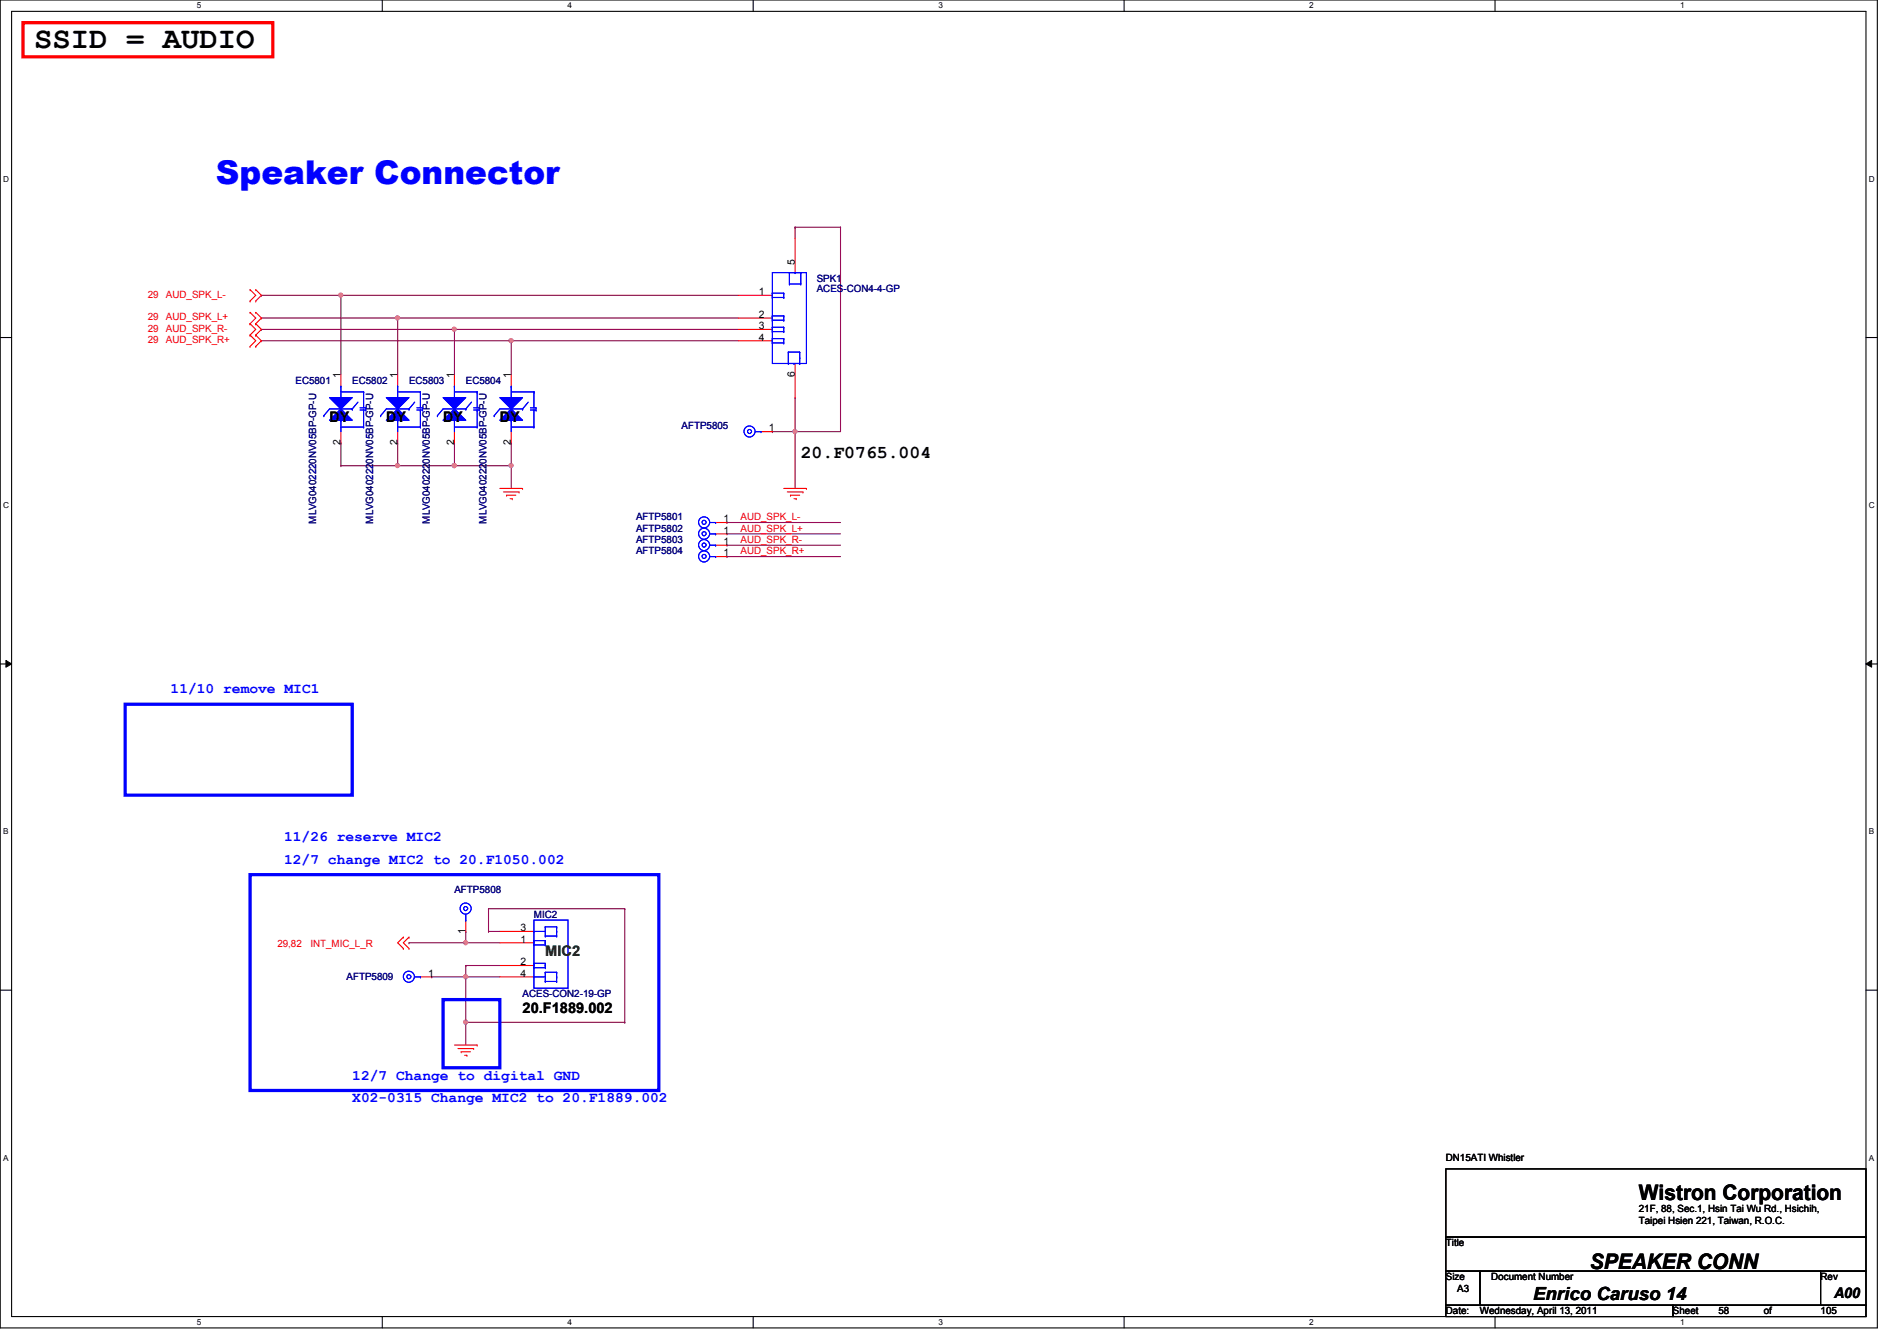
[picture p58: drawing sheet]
<svg xmlns="http://www.w3.org/2000/svg" width="297mm" height="210mm" viewBox="0 0 297 210" stroke-linecap="round" stroke-linejoin="round" font-family="sans-serif">
<defs><g id="words">
<text font-size="5.1" fill="#00f" x="33.8" y="28.7">Speaker Connector</text>
<text font-size="4.8" x="5.4" y="7.6">SSID = AUDIO</text>
<g font-size="3.3">
<text x="256.6" y="187.9">Wistron Corporation</text>
<text x="249" y="198.6">SPEAKER CONN</text>
</g>
<g font-size="2.8">
<text x="125.4" y="71.7">20.F0765.004</text>
<text x="240.1" y="203.5">Enrico Caruso 14</text>
</g>
<g font-size="2.3">
<text x="51.6" y="66.1">DY</text>
<text x="60.5" y="66.1">DY</text>
<text x="69.4" y="66.1">DY</text>
<text x="78.3" y="66.1">DY</text>
<text x="81.8" y="158.6">20.F1889.002</text>
<text x="287.2" y="203.2">A00</text>
</g>
<g font-size="2.3" fill="#00f">
<text x="26.7" y="108.5">11/10 remove MIC1</text>
<text x="44.5" y="131.7">11/26 reserve MIC2</text>
<text x="44.5" y="135.2">12/7 change MIC2 to 20.F1050.002</text>
<text x="55.2" y="169">12/7 Change to digital GND</text>
<text x="55.2" y="172.6">X02-0315 Change MIC2 to 20.F1889.002</text>
</g>
<text font-size="2.3" fill="#008000" x="85.4" y="149.7">MIC2</text>
<g font-size="1.6">
<text x="124.5" y="41.4" transform="rotate(-90 124.5 41.4)">5</text>
<text x="118.8" y="46.2">1</text>
<text x="118.8" y="53.3">4</text>
<text x="118.8" y="51.5">3</text>
<text x="118.8" y="49.7">2</text>
<text x="53.3" y="59.2" transform="rotate(-90 53.3 59.2)">1</text>
<text x="62.2" y="59.2" transform="rotate(-90 62.2 59.2)">1</text>
<text x="71.1" y="59.2" transform="rotate(-90 71.1 59.2)">1</text>
<text x="80" y="59.2" transform="rotate(-90 80 59.2)">1</text>
<text x="124.5" y="59" transform="rotate(-90 124.5 59)">6</text>
<text x="53.3" y="69.7" transform="rotate(-90 53.3 69.7)">2</text>
<text x="62.2" y="69.7" transform="rotate(-90 62.2 69.7)">2</text>
<text x="71.1" y="69.7" transform="rotate(-90 71.1 69.7)">2</text>
<text x="80" y="69.7" transform="rotate(-90 80 69.7)">2</text>
<text x="120.4" y="67.5">1</text>
<text x="113.3" y="83.5">1</text>
<text x="113.3" y="81.7">1</text>
<text x="113.3" y="87.1">1</text>
<text x="113.3" y="85.3">1</text>
<text x="72.9" y="146.1" transform="rotate(-90 72.9 146.1)">1</text>
<text x="81.5" y="147.5">1</text>
<text x="81.5" y="145.8">3</text>
<text x="67.1" y="152.9">1</text>
<text x="81.5" y="151.1">2</text>
<text x="81.5" y="152.9">4</text>
<text x="226.4" y="181.7">DN15ATI Whistler</text>
<text x="256.6" y="189.7">21F, 88, Sec.1, Hsin Tai Wu Rd., Hsichih,</text>
<text x="256.6" y="191.6">Taipei Hsien 221, Taiwan, R.O.C.</text>
<text x="226.4" y="195.1">Title</text>
<text x="226.4" y="200.4">Size</text>
<text x="228.2" y="202.2">A3</text>
<text x="233.5" y="200.4">Document Number</text>
<text x="285.1" y="200.4">Rev</text>
<text x="226.4" y="205.7">Date:</text>
<text x="231.7" y="205.7">Wednesday, April 13, 2011</text>
<text x="262" y="205.7">Sheet</text>
<text x="269.1" y="205.7">58</text>
<text x="276.2" y="205.7">of</text>
<text x="285.1" y="205.7">105</text>
</g>
<g font-size="1.6" fill="#f00">
<text x="23.2" y="46.6">29</text>
<text x="26" y="46.6">AUD_SPK_L-</text>
<text x="23.2" y="50.2">29</text>
<text x="23.2" y="51.9">29</text>
<text x="23.2" y="53.7">29</text>
<text x="26" y="50.2">AUD_SPK_L+</text>
<text x="26" y="51.9">AUD_SPK_R-</text>
<text x="26" y="53.7">AUD_SPK_R+</text>
<text x="115.9" y="81.4">AUD_SPK_L-</text>
<text x="115.9" y="83.2">AUD_SPK_L+</text>
<text x="115.9" y="85">AUD_SPK_R-</text>
<text x="115.9" y="86.8">AUD_SPK_R+</text>
<text x="43.4" y="148.3">29,82</text>
<text x="48.6" y="148.3">INT_MIC_L_R</text>
</g>
<g font-size="1.6" fill="#000080">
<text x="127.9" y="44.1">SPK1</text>
<text x="127.9" y="45.7">ACES-CON4-4-GP</text>
<text x="46.3" y="60.1">EC5801</text>
<text x="55.2" y="60.1">EC5802</text>
<text x="64" y="60.1">EC5803</text>
<text x="72.9" y="60.1">EC5804</text>
<text x="106.7" y="67.2">AFTP5805</text>
<text x="49.5" y="82" transform="rotate(-90 49.5 82)">MLVG0402220NV05BP-GP-U</text>
<text x="58.4" y="82" transform="rotate(-90 58.4 82)">MLVG0402220NV05BP-GP-U</text>
<text x="67.3" y="82" transform="rotate(-90 67.3 82)">MLVG0402220NV05BP-GP-U</text>
<text x="76.2" y="82" transform="rotate(-90 76.2 82)">MLVG0402220NV05BP-GP-U</text>
<text x="99.6" y="83.2">AFTP5802</text>
<text x="99.6" y="81.4">AFTP5801</text>
<text x="99.6" y="86.8">AFTP5804</text>
<text x="99.6" y="85">AFTP5803</text>
<text x="71.2" y="139.8">AFTP5808</text>
<text x="83.6" y="143.7">MIC2</text>
<text x="54.3" y="153.5">AFTP5809</text>
<text x="81.8" y="156.1">ACES-CON2-19-GP</text>
</g>
<g font-size="1.3">
<text x="30.8" y="1.3">5</text>
<text x="88.9" y="1.3">4</text>
<text x="146.9" y="1.3">3</text>
<text x="205" y="1.3">2</text>
<text x="263.1" y="1.3">1</text>
<text x=".5" y="28.4">D</text>
<text x="292.6" y="28.4">D</text>
<text x=".5" y="79.5">C</text>
<text x="292.6" y="79.5">C</text>
<text x=".5" y="130.6">B</text>
<text x="292.6" y="130.6">B</text>
<text x=".5" y="181.7">A</text>
<text x="292.6" y="181.7">A</text>
<text x="30.8" y="207.4">5</text>
<text x="88.9" y="207.4">4</text>
<text x="146.9" y="207.4">3</text>
<text x="205" y="207.4">2</text>
<text x="263.1" y="207.4">1</text>
</g>
</g></defs>
<path d="M0 0h294v207.9h-294zM1.8 1.8h290.4v204.3h-290.4z" fill="none" stroke="#000" stroke-width=".17"/>
<g fill="#fff">
<path d="M30.8 .2h.7v1.4h-.7z"/>
<path d="M30.8 206.2h.7v1.4h-.7z"/>
</g>
<path d="M59.9 0v1.8M59.9 206.1v1.8" fill="none" stroke="#000" stroke-width=".17"/>
<g fill="#fff">
<path d="M88.9 .2h.6v1.4h-.6z"/>
<path d="M88.9 206.2h.6v1.4h-.6z"/>
</g>
<path d="M117.9 0v1.8M117.9 206.1v1.8" fill="none" stroke="#000" stroke-width=".17"/>
<g fill="#fff">
<path d="M146.9 .2h.7v1.4h-.7z"/>
<path d="M146.9 206.2h.7v1.4h-.7z"/>
</g>
<path d="M176 0v1.8M176 206.1v1.8" fill="none" stroke="#000" stroke-width=".17"/>
<g fill="#fff">
<path d="M205 .2h.7v1.4h-.7z"/>
<path d="M205 206.2h.7v1.4h-.7z"/>
</g>
<path d="M234.1 0v1.8M234.1 206.1v1.8" fill="none" stroke="#000" stroke-width=".17"/>
<g fill="#fff">
<path d="M263.1 .2h.7v1.4h-.7z"/>
<path d="M263.1 206.2h.7v1.4h-.7z"/>
<path d="M.5 27.3h.9v1.4h-.9z"/>
<path d="M292.6 27.3h.9v1.4h-.9z"/>
<path d="M.5 78.4h.9v1.4h-.9z"/>
<path d="M292.6 78.4h.9v1.4h-.9z"/>
</g>
<path d="M0 52.8h1.8M292.2 52.8h1.8" fill="none" stroke="#000" stroke-width=".17"/>
<g fill="#fff">
<path d="M.5 129.5h.8v1.4h-.8z"/>
<path d="M292.6 129.5h.9v1.4h-.9z"/>
</g>
<path d="M0 103.9h1.8M292.2 103.9h1.8" fill="none" stroke="#000" stroke-width=".17"/>
<path d="M.9 103.4l.9 .5-.9 .5zM292.2 103.9l.9-.5v1z" fill="#000"/>
<path d="M.9 103.4l.9 .5-.9 .5zM292.2 103.9l.9-.5v1z" fill="none" stroke="#000" stroke-width=".16"/>
<g fill="#fff">
<path d="M.5 180.5h.8v1.4h-.8z"/>
<path d="M292.6 180.5h.9v1.4h-.9z"/>
</g>
<path d="M0 155h1.8M292.2 155h1.8" fill="none" stroke="#000" stroke-width=".17"/>
<path d="M120.9 67.6h.1M120.9 67.6h10.7M124.5 67.6h.1" fill="none" stroke="#800040" stroke-width=".17"/>
<circle cx="124.5" cy="67.5" r=".32" fill="#f0f"/>
<circle cx="124.5" cy="67.5" r=".32" fill="none" stroke="#f0f" stroke-width=".17"/>
<g fill="none" stroke="#800040" stroke-width=".17">
<path d="M124.5 35.6h.1M124.5 35.6v1.7M131.6 35.6h.1M131.6 35.6v32M40.9 46.2h.1M40.9 49.8h.1M40.9 46.2h12.5M40.9 49.8h74.7M53.4 46.2h.1M53.4 46.2v12.5M62.3 49.8h.1M62.3 49.8v8.9"/>
<path d="M71.2 51.6h.1M71.2 51.6h44.4M124.5 62.2h.1M124.5 67.6h.1M124.5 62.2v14.3"/>
</g>
<circle cx="62.2" cy="49.8" r=".32" fill="#f0f"/>
<circle cx="62.2" cy="49.8" r=".32" fill="none" stroke="#f0f" stroke-width=".17"/>
<path d="M80 53.3h.1M80 53.3h35.6" fill="none" stroke="#800040" stroke-width=".17"/>
<circle cx="80" cy="53.3" r=".32" fill="#f0f"/>
<circle cx="80" cy="53.3" r=".32" fill="none" stroke="#f0f" stroke-width=".17"/>
<path d="M53.4 46.2h.1M53.4 46.2h62.2" fill="none" stroke="#800040" stroke-width=".17"/>
<circle cx="53.4" cy="46.2" r=".32" fill="#f0f"/>
<circle cx="53.4" cy="46.2" r=".32" fill="none" stroke="#f0f" stroke-width=".17"/>
<path d="M40.9 51.6h.1M40.9 51.6h30.3" fill="none" stroke="#800040" stroke-width=".17"/>
<circle cx="71.1" cy="51.5" r=".32" fill="#f0f"/>
<circle cx="71.1" cy="51.5" r=".32" fill="none" stroke="#f0f" stroke-width=".17"/>
<path d="M124.5 35.6h.1M124.5 35.6h7.1M40.9 53.3h.1M40.9 53.3h39.1M71.2 51.6h.1M71.2 51.6v7.1M80 53.3h.1M80 53.3v5.4M53.4 72.9h.1M53.4 72.9h8.9M71.2 72.9h.1M71.2 72.9h8.8" fill="none" stroke="#800040" stroke-width=".17"/>
<circle cx="80" cy="72.9" r=".32" fill="#f0f"/>
<circle cx="80" cy="72.9" r=".32" fill="none" stroke="#f0f" stroke-width=".17"/>
<circle cx="71.1" cy="72.9" r=".32" fill="#f0f"/>
<circle cx="71.1" cy="72.9" r=".32" fill="none" stroke="#f0f" stroke-width=".17"/>
<path d="M62.3 72.9h.1M62.3 72.9h8.9" fill="none" stroke="#800040" stroke-width=".17"/>
<circle cx="71.1" cy="72.9" r=".32" fill="#f0f"/>
<circle cx="71.1" cy="72.9" r=".32" fill="none" stroke="#f0f" stroke-width=".17"/>
<circle cx="62.2" cy="72.9" r=".32" fill="#f0f"/>
<circle cx="62.2" cy="72.9" r=".32" fill="none" stroke="#f0f" stroke-width=".17"/>
<g fill="none" stroke="#800040" stroke-width=".17">
<path d="M53.4 69.3h.1M53.4 69.3v3.6M62.3 69.3h.1M62.3 69.3v3.6M71.2 69.3h.1M71.2 69.3v3.6M80 69.3h.1M80 72.9h.1M80 69.3v7.2M113.8 81.8h.1M113.8 83.6h.1M113.8 85.3h.1"/>
<path d="M113.8 87.1h.1M113.8 81.8h17.8M113.8 83.6h17.8M113.8 85.3h17.8M113.8 87.1h17.8M72.9 145.8h.1M72.9 147.6h.1M72.9 145.8v1.8M72.9 147.6h5.4"/>
</g>
<circle cx="72.9" cy="147.5" r=".32" fill="#f0f"/>
<circle cx="72.9" cy="147.5" r=".32" fill="none" stroke="#f0f" stroke-width=".17"/>
<g fill="none" stroke="#800040" stroke-width=".17">
<path d="M64 147.6h.1M64 147.6h8.9M67.6 152.9h.1M67.6 152.9h10.7M72.9 151.1h.1M72.9 152.9h.1M72.9 151.1h5.4M72.9 151.1v1.8M76.5 145.8h.1M76.5 142.2h.1M76.5 145.8h1.8M76.5 142.2v3.6"/>
<path d="M76.5 142.2h21.3M97.8 142.2h.1"/>
</g>
<circle cx="72.9" cy="152.9" r=".32" fill="#f0f"/>
<circle cx="72.9" cy="152.9" r=".32" fill="none" stroke="#f0f" stroke-width=".17"/>
<path d="M97.8 142.2v17.8M72.9 160h.1M72.9 160h24.9M97.8 160h.1" fill="none" stroke="#800040" stroke-width=".17"/>
<circle cx="72.9" cy="160" r=".32" fill="#f0f"/>
<circle cx="72.9" cy="160" r=".32" fill="none" stroke="#f0f" stroke-width=".17"/>
<path d="M72.9 152.9h.1M72.9 152.9v10.7M72.9 160h.1" fill="none" stroke="#800040" stroke-width=".17"/>
<g fill="none" stroke="#f00" stroke-width=".17">
<path d="M39.2 45.3h.1M39.2 47.1h.1M39.2 48.9h.1M39.2 50.7h.1M39.2 52.5h.1M39.2 54.2h.1M39.2 45.3l.8 .9-.8 .9M39.2 48.9l.8 .9-.8 .9M39.2 50.7l.8 .9-.8 .9M39.2 52.5l.8 .8-.8 .9M40 47.1h.1M40 45.3h.1"/>
<path d="M40 50.7h.1M40 48.9h.1M40 52.5h.1M40 54.2h.1M40 45.3l.9 .9-.9 .9M40 48.9l.9 .9-.9 .9M40 50.7l.9 .9-.9 .9M40 52.5l.9 .8-.9 .9M71.2 58.7v1.8M71.2 67.6v1.7M78.3 76.5h3.5M78.8 77h2.5"/>
<path d="M79.3 77.5h.1M79.3 77.5h1.5M79.9 78.1h.3M80.2 78.1h.1M81.3 77h.1M81.8 76.5h.1M122.7 76.5h3.6M123.3 77h2.4M123.8 77.5h.1M123.8 77.5h1.4M124.3 78.1h.4M124.7 78.1h.1"/>
<path d="M125.7 77h.1M126.3 76.5h.1M63.2 146.7h.1M63.2 148.5h.1M63.2 146.7l-.9 .9 .9 .9M64 146.7h.1M64 148.5h.1M64 146.7l-.8 .9 .8 .9M71.2 163.6h3.5M71.7 164.1h2.5M72.2 164.6h.1M72.2 164.6h1.5"/>
<path d="M72.8 165.2h.3M73.1 165.2h.1M74.2 164.1h.1M74.7 163.6h.1"/>
</g>
<path d="M226.4 183h65.8v10.6h-65.8zM226.4 193.6h65.8v5.4h-65.8zM226.4 199h5.3v5.3h-5.3zM231.7 199h53.4v5.3h-53.4zM285.1 199h7.1v5.3h-7.1zM226.4 204.3h35.6v1.8h-35.6zM262 204.3h30.2v1.8h-30.2z" fill="none" stroke="#000" stroke-width=".17"/>
<path d="M3.6 3.6h39.1v5.3h-39.1z" fill="none" stroke="#f00" stroke-width=".51"/>
<path d="M19.6 110.2h35.6v14.3h-35.6zM39.2 136.9h64v33.8h-64zM69.4 156.5h8.9v10.6h-8.9z" fill="none" stroke="#00f" stroke-width=".51"/>
<path d="M71.2 64l1.7 1.8h-3.5z" fill="#00f"/>
<path d="M68.5 65.1h.1M71.2 64l1.7 1.8h-3.5zM71.2 65.8h.1M71.2 62.2h.1M71.2 62.2v1.8M71.2 65.8v1.8M72.9 64h.1M72.9 64h-3.5l-.9 1.1M73.8 62.9l-.9 1.1" fill="none" stroke="#00f" stroke-width=".17"/>
<path d="M69.4 62.2h3.5l-1.7 1.8z" fill="#00f"/>
<g fill="none" stroke="#00f" stroke-width=".17">
<path d="M69.4 62.2h3.5l-1.7 1.8zM71.2 60.5h.1M71.2 60.5v1.7M71.2 66.8h3.5M71.2 61.3h3.5M74.2 64.2h.9M74.2 63.8h.9M74.7 66.8h.1M74.7 61.3h.1M74.7 64.2h.1M74.7 61.3v2.5M74.7 64.2v2.6"/>
<path d="M75.1 64.2h.1M75.1 63.8h.1"/>
</g>
<path d="M71.2 64l1.7 1.8h-3.5z" fill="#00f"/>
<path d="M68.5 65.1h.1M71.2 64l1.7 1.8h-3.5zM71.2 65.8h.1M71.2 62.2h.1M71.2 62.2v1.8M71.2 65.8v1.8M72.9 64h.1M72.9 64h-3.5l-.9 1.1M73.8 62.9l-.9 1.1" fill="none" stroke="#00f" stroke-width=".17"/>
<path d="M69.4 62.2h3.5l-1.7 1.8z" fill="#00f"/>
<g fill="none" stroke="#00f" stroke-width=".17">
<path d="M69.4 62.2h3.5l-1.7 1.8zM71.2 60.5h.1M71.2 60.5v1.7M71.2 66.8h3.5M71.2 61.3h3.5M74.2 64.2h.9M74.2 63.8h.9M74.7 66.8h.1M74.7 61.3h.1M74.7 64.2h.1M74.7 61.3v2.5M74.7 64.2v2.6"/>
<path d="M75.1 64.2h.1M75.1 63.8h.1M118.3 67.6h.9M119.2 67.6h.1M111.2 87.1h.9M112.1 87.1h.1M64.9 152.9h.9M65.8 152.9h.1"/>
<circle cx="117.4" cy="67.5" r=".32"/>
<circle cx="117.4" cy="67.5" r=".87"/>
<circle cx="110.2" cy="87.1" r=".32"/>
<circle cx="110.3" cy="87.1" r=".87"/>
<circle cx="64" cy="152.9" r=".32"/>
<circle cx="64" cy="152.9" r=".87"/>
</g>
<path d="M62.3 58.7v1.8M62.3 67.6v1.7M119.2 67.6h1.7M112.1 87.1h1.7M65.8 152.9h1.8" fill="none" stroke="#f00" stroke-width=".17"/>
<path d="M62.3 64l1.7 1.8h-3.5z" fill="#00f"/>
<path d="M59.6 65.1h.1M62.3 64l1.7 1.8h-3.5zM62.3 65.8h.1M62.3 62.2h.1M62.3 62.2v1.8M62.3 65.8v1.8M64 64h.1M64 64h-3.5l-.9 1.1M64.9 62.9l-.9 1.1" fill="none" stroke="#00f" stroke-width=".17"/>
<path d="M60.5 62.2h3.5l-1.7 1.8z" fill="#00f"/>
<g fill="none" stroke="#00f" stroke-width=".17">
<path d="M60.5 62.2h3.5l-1.7 1.8zM62.3 60.5h.1M62.3 60.5v1.7M62.3 66.8h3.5M62.3 61.3h3.5M65.3 64.2h.9M65.3 63.8h.9M65.8 66.8h.1M65.8 61.3h.1M65.8 64.2h.1M65.8 61.3v2.5M65.8 64.2v2.6"/>
<path d="M66.2 64.2h.1M66.2 63.8h.1"/>
</g>
<path d="M62.3 64l1.7 1.8h-3.5z" fill="#00f"/>
<path d="M59.6 65.1h.1M62.3 64l1.7 1.8h-3.5zM62.3 65.8h.1M62.3 62.2h.1M62.3 62.2v1.8M62.3 65.8v1.8M64 64h.1M64 64h-3.5l-.9 1.1M64.9 62.9l-.9 1.1" fill="none" stroke="#00f" stroke-width=".17"/>
<path d="M60.5 62.2h3.5l-1.7 1.8z" fill="#00f"/>
<g fill="none" stroke="#00f" stroke-width=".17">
<path d="M60.5 62.2h3.5l-1.7 1.8zM62.3 60.5h.1M62.3 60.5v1.7M62.3 66.8h3.5M62.3 61.3h3.5M65.3 64.2h.9M65.3 63.8h.9M65.8 66.8h.1M65.8 61.3h.1M65.8 64.2h.1M65.8 61.3v2.5M65.8 64.2v2.6"/>
<path d="M66.2 64.2h.1M66.2 63.8h.1"/>
</g>
<path d="M80 58.7v1.8M80 67.6v1.7" fill="none" stroke="#f00" stroke-width=".17"/>
<path d="M80 64l1.8 1.8h-3.5z" fill="#00f"/>
<path d="M77.4 65.1h.1M80 64l1.8 1.8h-3.5zM80 65.8h.1M80 62.2h.1M80 62.2v1.8M80 65.8v1.8M81.8 64h.1M81.8 64h-3.5l-.9 1.1M82.7 62.9l-.9 1.1" fill="none" stroke="#00f" stroke-width=".17"/>
<path d="M78.3 62.2h3.5l-1.8 1.8z" fill="#00f"/>
<g fill="none" stroke="#00f" stroke-width=".17">
<path d="M78.3 62.2h3.5l-1.8 1.8zM80 60.5h.1M80 60.5v1.7M80 66.8h3.6M80 61.3h3.6M83.1 64.2h.8M83.1 63.8h.8M83.6 66.8h.1M83.6 61.3h.1M83.6 64.2h.1M83.6 61.3v2.5M83.6 64.2v2.6"/>
<path d="M83.9 64.2h.1M83.9 63.8h.1"/>
</g>
<path d="M80 64l1.8 1.8h-3.5z" fill="#00f"/>
<path d="M77.4 65.1h.1M80 64l1.8 1.8h-3.5zM80 65.8h.1M80 62.2h.1M80 62.2v1.8M80 65.8v1.8M81.8 64h.1M81.8 64h-3.5l-.9 1.1M82.7 62.9l-.9 1.1" fill="none" stroke="#00f" stroke-width=".17"/>
<path d="M78.3 62.2h3.5l-1.8 1.8z" fill="#00f"/>
<g fill="none" stroke="#00f" stroke-width=".17">
<path d="M120.9 42.7h5.4v14.2h-5.4zM120.9 45.9h.1M120.9 46.6h.1M120.9 46.2h.1M120.9 49.4h.1M120.9 50.1h.1M120.9 49.8h.1M120.9 51.2h.1M120.9 51.9h.1M120.9 51.6h.1M120.9 53h.1M120.9 53.7h.1"/>
<path d="M120.9 53.3h.1M120.9 45.9v.7M120.9 49.4v.7M120.9 51.2v.7M120.9 53v.7M120.9 45.9h1.8M120.9 46.6h1.8M120.9 49.4h1.8M120.9 50.1h1.8M120.9 51.2h1.8M120.9 51.9h1.8M120.9 53h1.8"/>
<path d="M120.9 53.7h1.8M122.7 45.9h.1M122.7 46.6h.1M122.7 49.4h.1M122.7 50.1h.1M122.7 51.2h.1M122.7 51.9h.1M122.7 53h.1M122.7 53.7h.1M122.7 45.9v.7M122.7 49.4v.7M122.7 51.2v.7"/>
<path d="M122.7 53v.7M123.4 55.1h.1M123.4 56.9h.1M123.4 56.9h1.8M123.4 55.1h1.8M123.4 55.1v1.8M123.6 44.4h.1M123.6 42.7h.1M123.6 42.7h1.8M123.6 44.4h1.8M123.6 42.7v1.7M124.3 56.9h.1"/>
<path d="M124.5 42.7h.1M125.2 56.9h.1M125.2 56h.1M125.2 55.1h.1M125.2 55.1v1.8M125.4 42.7h.1M125.4 44.4h.1M125.4 42.7v1.7M78.3 62.2h3.5l-1.8 1.8zM80 60.5h.1M80 60.5v1.7M80 66.8h3.6"/>
<path d="M80 61.3h3.6M83.1 64.2h.8M83.1 63.8h.8M83.6 66.8h.1M83.6 61.3h.1M83.6 64.2h.1M83.6 61.3v2.5M83.6 64.2v2.6M83.9 64.2h.1M83.9 63.8h.1M111.2 83.6h.9M112.1 83.6h.1"/>
<circle cx="110.2" cy="83.5" r=".32"/>
<circle cx="110.3" cy="83.5" r=".87"/>
</g>
<path d="M124.5 37.3v5.4M53.4 58.7v1.8M115.6 53.3h5.3M115.6 51.6h5.3M115.6 49.8h5.3M115.6 46.2h5.3M124.5 56.9v5.3M53.4 67.6v1.7M112.1 83.6h1.7" fill="none" stroke="#f00" stroke-width=".17"/>
<path d="M53.4 64l1.8 1.8h-3.6z" fill="#00f"/>
<path d="M50.7 65.1h.1M53.4 64l1.8 1.8h-3.6zM53.4 65.8h.1M53.4 62.2h.1M53.4 62.2v1.8M53.4 65.8v1.8M55.2 64h.1M55.2 64h-3.6l-.9 1.1M56 62.9l-.8 1.1" fill="none" stroke="#00f" stroke-width=".17"/>
<path d="M51.6 62.2h3.6l-1.8 1.8z" fill="#00f"/>
<g fill="none" stroke="#00f" stroke-width=".17">
<path d="M51.6 62.2h3.6l-1.8 1.8zM53.4 60.5h.1M53.4 60.5v1.7M53.4 66.8h3.5M53.4 61.3h3.5M56.4 64.2h.9M56.4 63.8h.9M56.9 66.8h.1M56.9 61.3h.1M56.9 64.2h.1M56.9 61.3v2.5M56.9 64.2v2.6"/>
<path d="M57.3 64.2h.1M57.3 63.8h.1"/>
</g>
<path d="M53.4 64l1.8 1.8h-3.6z" fill="#00f"/>
<path d="M50.7 65.1h.1M53.4 64l1.8 1.8h-3.6zM53.4 65.8h.1M53.4 62.2h.1M53.4 62.2v1.8M53.4 65.8v1.8M55.2 64h.1M55.2 64h-3.6l-.9 1.1M56 62.9l-.8 1.1" fill="none" stroke="#00f" stroke-width=".17"/>
<path d="M51.6 62.2h3.6l-1.8 1.8z" fill="#00f"/>
<g fill="none" stroke="#00f" stroke-width=".17">
<path d="M51.6 62.2h3.6l-1.8 1.8zM53.4 60.5h.1M53.4 60.5v1.7M53.4 66.8h3.5M53.4 61.3h3.5M56.4 64.2h.9M56.4 63.8h.9M56.9 66.8h.1M56.9 61.3h.1M56.9 64.2h.1M56.9 61.3v2.5M56.9 64.2v2.6"/>
<path d="M57.3 64.2h.1M57.3 63.8h.1M111.2 85.3h.9M111.2 81.8h.9M112.1 85.3h.1M112.1 81.8h.1M72.9 144h.1M72.9 143.1v.9M83.6 144h5.3v10.7h-5.3zM83.6 147.2h.1M83.6 147.9h.1M83.6 150.8h.1"/>
<path d="M83.6 151.5h.1M83.6 145.8h.1M83.6 152.9h.1M83.6 147.2h1.8M83.6 147.2v.7M83.6 150.8v.7M83.6 147.9h1.8M83.6 150.8h1.8M83.6 151.5h1.8M83.6 145.8h1.8M83.6 152.9h1.8M85.4 147.2h.1"/>
<path d="M85.4 147.9h.1M85.4 147.6h.1M85.4 150.8h.1M85.4 151.5h.1M85.4 151.1h.1M85.4 145.1h.1M85.4 146.5h.1M85.4 152.2h.1M85.4 153.6h.1M85.4 145.1v1.4M85.4 147.2v.7M85.4 150.8v.7"/>
<path d="M85.4 152.2v1.4M85.4 145.1h1.8M85.4 146.5h1.8M85.4 152.2h1.8M85.4 153.6h1.8M87.2 145.1h.1M87.2 146.5h.1M87.2 145.8h.1M87.2 152.2h.1M87.2 153.6h.1M87.2 152.9h.1M87.2 145.1v1.4"/>
<path d="M87.2 152.2v1.4"/>
<circle cx="110.2" cy="81.8" r=".32"/>
<circle cx="110.2" cy="85.3" r=".32"/>
<circle cx="110.3" cy="81.8" r=".87"/>
<circle cx="110.3" cy="85.3" r=".87"/>
<circle cx="72.9" cy="142.2" r=".32"/>
<circle cx="72.9" cy="142.2" r=".87"/>
</g>
<path d="M112.1 85.3h1.7M112.1 81.8h1.7M72.9 144v1.8M78.3 147.6h5.3M78.3 151.1h5.3M78.3 145.8h5.3M78.3 152.9h5.3" fill="none" stroke="#f00" stroke-width=".17"/>
<circle cx="124.5" cy="67.5" r=".32" fill="#f0f"/>
<circle cx="124.5" cy="67.5" r=".32" fill="none" stroke="#f0f" stroke-width=".17"/>
<circle cx="62.2" cy="49.8" r=".32" fill="#f0f"/>
<circle cx="62.2" cy="49.8" r=".32" fill="none" stroke="#f0f" stroke-width=".17"/>
<circle cx="80" cy="53.3" r=".32" fill="#f0f"/>
<circle cx="80" cy="53.3" r=".32" fill="none" stroke="#f0f" stroke-width=".17"/>
<circle cx="53.4" cy="46.2" r=".32" fill="#f0f"/>
<circle cx="53.4" cy="46.2" r=".32" fill="none" stroke="#f0f" stroke-width=".17"/>
<circle cx="71.1" cy="51.5" r=".32" fill="#f0f"/>
<circle cx="71.1" cy="51.5" r=".32" fill="none" stroke="#f0f" stroke-width=".17"/>
<circle cx="80" cy="72.9" r=".32" fill="#f0f"/>
<circle cx="80" cy="72.9" r=".32" fill="none" stroke="#f0f" stroke-width=".17"/>
<circle cx="71.1" cy="72.9" r=".32" fill="#f0f"/>
<circle cx="71.1" cy="72.9" r=".32" fill="none" stroke="#f0f" stroke-width=".17"/>
<circle cx="71.1" cy="72.9" r=".32" fill="#f0f"/>
<circle cx="71.1" cy="72.9" r=".32" fill="none" stroke="#f0f" stroke-width=".17"/>
<circle cx="62.2" cy="72.9" r=".32" fill="#f0f"/>
<circle cx="62.2" cy="72.9" r=".32" fill="none" stroke="#f0f" stroke-width=".17"/>
<circle cx="72.9" cy="147.5" r=".32" fill="#f0f"/>
<circle cx="72.9" cy="147.5" r=".32" fill="none" stroke="#f0f" stroke-width=".17"/>
<circle cx="72.9" cy="152.9" r=".32" fill="#f0f"/>
<circle cx="72.9" cy="152.9" r=".32" fill="none" stroke="#f0f" stroke-width=".17"/>
<circle cx="72.9" cy="160" r=".32" fill="#f0f"/>
<circle cx="72.9" cy="160" r=".32" fill="none" stroke="#f0f" stroke-width=".17"/>
<use href="#words"/>
</svg>
